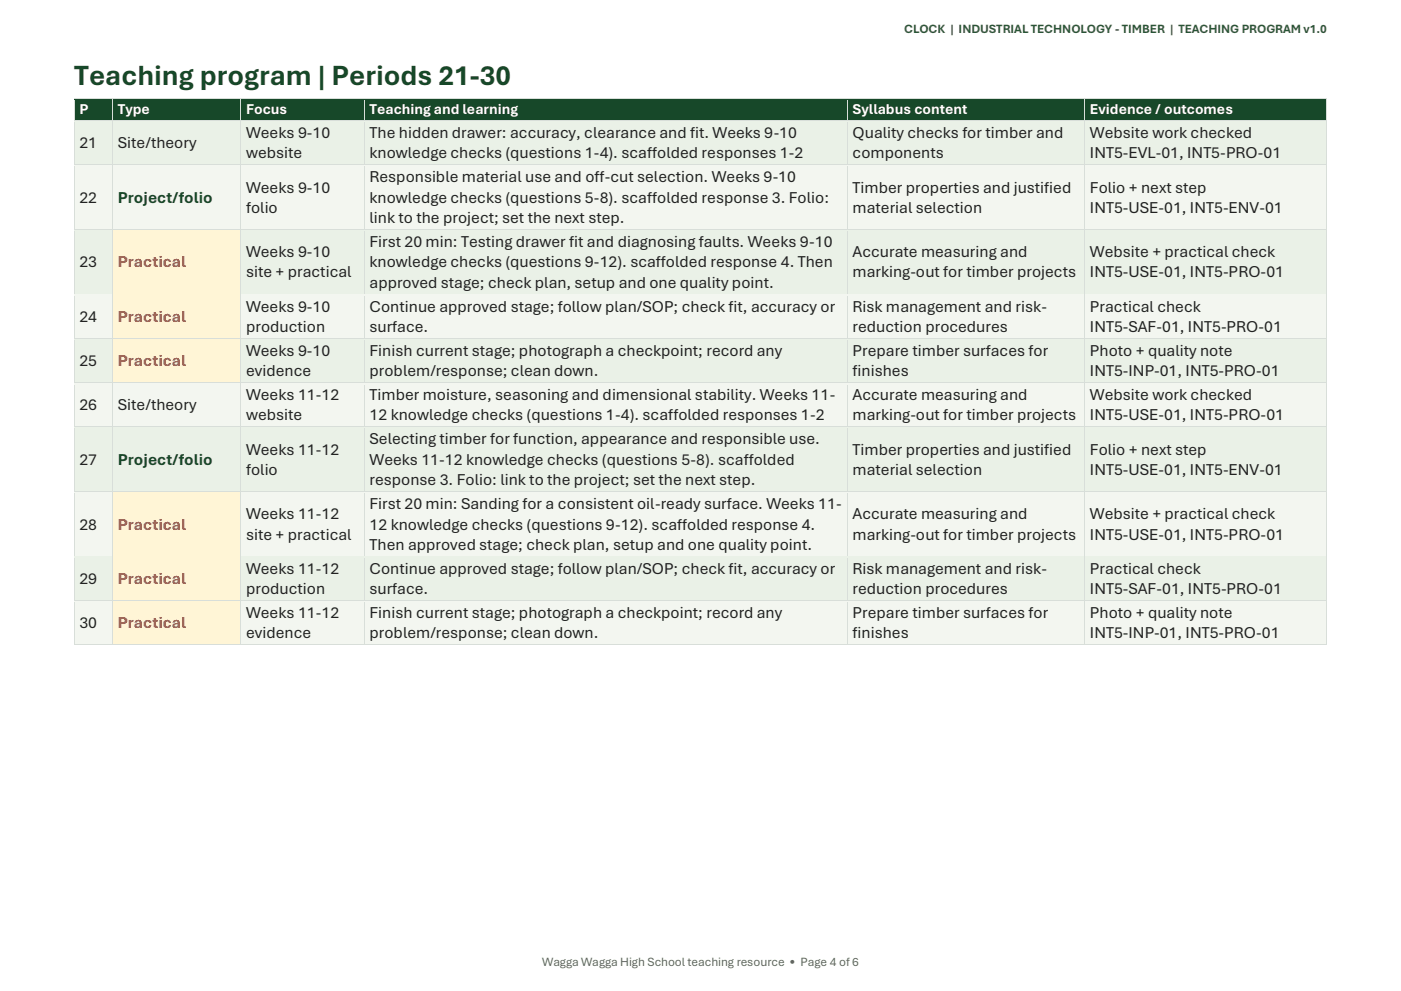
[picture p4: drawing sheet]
<svg xmlns="http://www.w3.org/2000/svg" width="297mm" height="210mm" viewBox="0 0 297 210" stroke-linecap="round" stroke-linejoin="round" font-family="sans-serif">
<defs><g id="words">
<text font-size="6.2" fill="#174829" x="15.7" y="18">Teaching program | Periods 21-30</text>
<g font-size="3.5" fill="#222">
<text x="52.2" y="29.3">Weeks 9-10</text>
<text x="78.3" y="29.3">The hidden drawer: accuracy, clearance and fit. Weeks 9-10</text>
<text x="180.7" y="29.3">Quality checks for timber and</text>
<text x="231" y="29.3">Website work checked</text>
<text x="16.8" y="31.4">21</text>
<text x="25" y="31.4">Site/theory</text>
<text x="52.2" y="33.6">website</text>
<text x="78.3" y="33.6">knowledge checks (questions 1-4). scaffolded responses 1-2</text>
<text x="180.7" y="33.6">components</text>
<text x="231" y="33.6">INT5-EVL-01, INT5-PRO-01</text>
<text x="52.2" y="40.8">Weeks 9-10</text>
<text x="78.3" y="38.7">Responsible material use and off-cut selection. Weeks 9-10</text>
<text x="180.7" y="40.8">Timber properties and justified</text>
<text x="231" y="40.8">Folio + next step</text>
<text x="16.8" y="43">22</text>
<text x="52.2" y="45.1">folio</text>
<text x="78.3" y="43">knowledge checks (questions 5-8). scaffolded response 3. Folio:</text>
<text x="78.3" y="47.3">link to the project; set the next step.</text>
<text x="180.7" y="45.1">material selection</text>
<text x="231" y="45.1">INT5-USE-01, INT5-ENV-01</text>
<text x="78.3" y="52.4">First 20 min: Testing drawer fit and diagnosing faults. Weeks 9-10</text>
<text x="16.8" y="56.6">23</text>
<text x="52.2" y="54.5">Weeks 9-10</text>
<text x="52.2" y="58.8">site + practical</text>
<text x="78.3" y="56.6">knowledge checks (questions 9-12). scaffolded response 4. Then</text>
<text x="180.7" y="54.5">Accurate measuring and</text>
<text x="180.7" y="58.8">marking-out for timber projects</text>
<text x="231" y="54.5">Website + practical check</text>
<text x="231" y="58.8">INT5-USE-01, INT5-PRO-01</text>
<text x="78.3" y="61">approved stage; check plan, setup and one quality point.</text>
<text x="16.8" y="68.2">24</text>
<text x="52.2" y="66.1">Weeks 9-10</text>
<text x="52.2" y="70.4">production</text>
<text x="78.3" y="66.1">Continue approved stage; follow plan/SOP; check fit, accuracy or</text>
<text x="78.3" y="70.4">surface.</text>
<text x="180.7" y="66.1">Risk management and risk-</text>
<text x="180.7" y="70.4">reduction procedures</text>
<text x="231" y="66.1">Practical check</text>
<text x="231" y="70.4">INT5-SAF-01, INT5-PRO-01</text>
<text x="16.8" y="77.6">25</text>
<text x="52.2" y="75.5">Weeks 9-10</text>
<text x="78.3" y="75.5">Finish current stage; photograph a checkpoint; record any</text>
<text x="180.7" y="75.5">Prepare timber surfaces for</text>
<text x="231" y="75.5">Photo + quality note</text>
<text x="52.2" y="79.8">evidence</text>
<text x="78.3" y="79.8">problem/response; clean down.</text>
<text x="180.7" y="79.8">finishes</text>
<text x="231" y="79.8">INT5-INP-01, INT5-PRO-01</text>
<text x="16.8" y="87">26</text>
<text x="25" y="87">Site/theory</text>
<text x="52.2" y="84.9">Weeks 11-12</text>
<text x="52.2" y="89.1">website</text>
<text x="78.3" y="84.9">Timber moisture, seasoning and dimensional stability. Weeks 11-</text>
<text x="78.3" y="89.1">12 knowledge checks (questions 1-4). scaffolded responses 1-2</text>
<text x="180.7" y="84.9">Accurate measuring and</text>
<text x="180.7" y="89.1">marking-out for timber projects</text>
<text x="231" y="84.9">Website work checked</text>
<text x="231" y="89.1">INT5-USE-01, INT5-PRO-01</text>
<text x="78.3" y="94.2">Selecting timber for function, appearance and responsible use.</text>
<text x="16.8" y="98.5">27</text>
<text x="52.2" y="96.4">Weeks 11-12</text>
<text x="52.2" y="100.7">folio</text>
<text x="78.3" y="98.5">Weeks 11-12 knowledge checks (questions 5-8). scaffolded</text>
<text x="180.7" y="96.4">Timber properties and justified</text>
<text x="180.7" y="100.7">material selection</text>
<text x="231" y="96.4">Folio + next step</text>
<text x="231" y="100.7">INT5-USE-01, INT5-ENV-01</text>
<text x="78.3" y="102.8">response 3. Folio: link to the project; set the next step.</text>
<text x="78.3" y="107.9">First 20 min: Sanding for a consistent oil-ready surface. Weeks 11-</text>
<text x="16.8" y="112.3">28</text>
<text x="52.2" y="110.1">Weeks 11-12</text>
<text x="78.3" y="112.3">12 knowledge checks (questions 9-12). scaffolded response 4.</text>
<text x="180.7" y="110.1">Accurate measuring and</text>
<text x="231" y="110.1">Website + practical check</text>
<text x="52.2" y="114.4">site + practical</text>
<text x="78.3" y="116.5">Then approved stage; check plan, setup and one quality point.</text>
<text x="180.7" y="114.4">marking-out for timber projects</text>
<text x="231" y="114.4">INT5-USE-01, INT5-PRO-01</text>
<text x="16.8" y="123.8">29</text>
<text x="52.2" y="121.6">Weeks 11-12</text>
<text x="52.2" y="125.9">production</text>
<text x="78.3" y="121.6">Continue approved stage; follow plan/SOP; check fit, accuracy or</text>
<text x="78.3" y="125.9">surface.</text>
<text x="180.7" y="121.6">Risk management and risk-</text>
<text x="180.7" y="125.9">reduction procedures</text>
<text x="231" y="121.6">Practical check</text>
<text x="231" y="125.9">INT5-SAF-01, INT5-PRO-01</text>
<text x="52.2" y="131">Weeks 11-12</text>
<text x="78.3" y="131">Finish current stage; photograph a checkpoint; record any</text>
<text x="180.7" y="131">Prepare timber surfaces for</text>
<text x="231" y="131">Photo + quality note</text>
<text x="16.8" y="133.2">30</text>
<text x="52.2" y="135.3">evidence</text>
<text x="78.3" y="135.3">problem/response; clean down.</text>
<text x="180.7" y="135.3">finishes</text>
<text x="231" y="135.3">INT5-INP-01, INT5-PRO-01</text>
</g>
<g font-size="3.5" fill="#174829">
<text x="25" y="43">Project/folio</text>
<text x="25" y="98.5">Project/folio</text>
</g>
<g font-size="3.5" fill="#bd472f">
<text x="25" y="56.6">Practical</text>
<text x="25" y="68.2">Practical</text>
<text x="25" y="77.6">Practical</text>
<text x="25" y="112.3">Practical</text>
<text x="25" y="123.8">Practical</text>
<text x="25" y="133.2">Practical</text>
</g>
<g font-size="3.2" fill="#fff">
<text x="16.8" y="24.3">P</text>
<text x="25" y="24.3">Type</text>
<text x="52.2" y="24.3">Focus</text>
<text x="78.3" y="24.3">Teaching and learning</text>
<text x="180.7" y="24.3">Syllabus content</text>
<text x="231" y="24.3">Evidence / outcomes</text>
</g>
<text font-size="2.7" fill="#315d3a" x="191.6" y="7.1">CLOCK | INDUSTRIAL TECHNOLOGY - TIMBER | TEACHING PROGRAM v1.0</text>
<text font-size="2.7" fill="#5f685f" x="114.9" y="204.8">Wagga Wagga High School teaching resource • Page 4 of 6</text>
</g></defs>
<g fill="#174829">
<path d="M15.9 21h7.9v4.4h-7.9z" fill-rule="evenodd"/>
<path d="M16.8 21.3h6v3.9h-6z" fill-rule="evenodd"/>
<path d="M24 21h27v4.4h-27z" fill-rule="evenodd"/>
<path d="M25 21.3h25v3.9h-25z" fill-rule="evenodd"/>
<path d="M51.2 21h25.9v4.4h-25.9z" fill-rule="evenodd"/>
<path d="M52.2 21.3h23.9v3.9h-23.9z" fill-rule="evenodd"/>
<path d="M77.4 21h102.1v4.4h-102.1z" fill-rule="evenodd"/>
<path d="M78.3 21.3h100.2v3.9h-100.2z" fill-rule="evenodd"/>
<path d="M179.7 21h50.1v4.4h-50.1z" fill-rule="evenodd"/>
<path d="M180.7 21.3h48.1v3.9h-48.1z" fill-rule="evenodd"/>
<path d="M230 21h51.1v4.4h-51.1z" fill-rule="evenodd"/>
<path d="M231 21.3h49.1v3.9h-49.1z" fill-rule="evenodd"/>
</g>
<g fill="#d8ded9">
<path d="M15.6 20.8h.2v.5h-.2z" fill-rule="evenodd"/>
<path d="M15.6 20.8h.2v.2h-.2z" fill-rule="evenodd"/>
</g>
<path d="M15.8 20.9h7.9" fill="none" stroke="#d8ded9" stroke-width=".21"/>
<path d="M15.8 21.2h7.9" fill="none" stroke="#174829" stroke-width=".3"/>
<g fill="#d8ded9">
<path d="M23.7 21h.3v.3h-.3z" fill-rule="evenodd"/>
<path d="M23.7 20.8h.3v.2h-.3z" fill-rule="evenodd"/>
</g>
<path d="M24 20.9h26.9" fill="none" stroke="#d8ded9" stroke-width=".21"/>
<path d="M24 21.2h26.9" fill="none" stroke="#174829" stroke-width=".3"/>
<g fill="#d8ded9">
<path d="M50.9 21h.2v.3h-.2z" fill-rule="evenodd"/>
<path d="M50.9 20.8h.2v.2h-.2z" fill-rule="evenodd"/>
</g>
<path d="M51.1 20.9h26" fill="none" stroke="#d8ded9" stroke-width=".21"/>
<path d="M51.1 21.2h26" fill="none" stroke="#174829" stroke-width=".3"/>
<g fill="#d8ded9">
<path d="M77.1 21h.2v.3h-.2z" fill-rule="evenodd"/>
<path d="M77.1 20.8h.2v.2h-.2z" fill-rule="evenodd"/>
</g>
<path d="M77.3 20.9h102.2" fill="none" stroke="#d8ded9" stroke-width=".21"/>
<path d="M77.3 21.2h102.2" fill="none" stroke="#174829" stroke-width=".3"/>
<g fill="#d8ded9">
<path d="M179.5 21h.2v.3h-.2z" fill-rule="evenodd"/>
<path d="M179.5 20.8h.2v.2h-.2z" fill-rule="evenodd"/>
</g>
<path d="M179.7 20.9h50.1" fill="none" stroke="#d8ded9" stroke-width=".21"/>
<path d="M179.7 21.2h50.1" fill="none" stroke="#174829" stroke-width=".3"/>
<g fill="#d8ded9">
<path d="M229.8 21h.2v.3h-.2z" fill-rule="evenodd"/>
<path d="M229.8 20.8h.2v.2h-.2z" fill-rule="evenodd"/>
</g>
<path d="M230 20.9h51.1" fill="none" stroke="#d8ded9" stroke-width=".21"/>
<path d="M230 21.2h51.1" fill="none" stroke="#174829" stroke-width=".3"/>
<g fill="#d8ded9">
<path d="M281.1 20.8h.2v.5h-.2z" fill-rule="evenodd"/>
<path d="M281.1 20.8h.2v.2h-.2z" fill-rule="evenodd"/>
</g>
<path d="M15.7 25.3h265.5" fill="none" stroke="#174829" stroke-width=".3"/>
<path d="M15.7 21.3v4.1M23.9 21.3v4.1M51 21.3v4.1M77.2 21.3v4.1M179.6 21.3v4.1M229.9 21.3v4.1M281.2 21.3v4.1" fill="none" stroke="#d8ded9" stroke-width=".21"/>
<g fill="#eaf1e7">
<path d="M15.9 25.6h7.9v9.2h-7.9z" fill-rule="evenodd"/>
<path d="M16.8 28.1h6v4.3h-6z" fill-rule="evenodd"/>
<path d="M24 25.6h27v9.2h-27z" fill-rule="evenodd"/>
<path d="M25 28.1h25v4.3h-25z" fill-rule="evenodd"/>
<path d="M51.2 25.6h25.9v9.2h-25.9z" fill-rule="evenodd"/>
<path d="M52.2 25.9h23.9v4.3h-23.9z" fill-rule="evenodd"/>
<path d="M52.2 30.2h23.9v4.4h-23.9z" fill-rule="evenodd"/>
<path d="M77.4 25.6h102.1v9.2h-102.1z" fill-rule="evenodd"/>
<path d="M78.3 25.9h100.2v4.3h-100.2z" fill-rule="evenodd"/>
<path d="M78.3 30.2h100.2v4.4h-100.2z" fill-rule="evenodd"/>
<path d="M179.7 25.6h50.1v9.2h-50.1z" fill-rule="evenodd"/>
<path d="M180.7 25.9h48.1v4.3h-48.1z" fill-rule="evenodd"/>
<path d="M180.7 30.2h48.1v4.4h-48.1z" fill-rule="evenodd"/>
<path d="M230 25.6h51.1v9.2h-51.1z" fill-rule="evenodd"/>
<path d="M231 25.9h49.1v4.3h-49.1z" fill-rule="evenodd"/>
<path d="M231 30.2h49.1v4.4h-49.1z" fill-rule="evenodd"/>
</g>
<path d="M15.6 25.4h.2v.6h-.2z" fill-rule="evenodd" fill="#d8ded9"/>
<path d="M15.8 25.6h7.9" fill="none" stroke="#d8ded9" stroke-width=".21"/>
<path d="M15.8 25.8h7.9" fill="none" stroke="#eaf1e7" stroke-width=".3"/>
<path d="M23.7 25.4h.3v.6h-.3z" fill-rule="evenodd" fill="#d8ded9"/>
<path d="M24 25.6h26.9" fill="none" stroke="#d8ded9" stroke-width=".21"/>
<path d="M24 25.8h26.9" fill="none" stroke="#eaf1e7" stroke-width=".3"/>
<path d="M50.9 25.4h.2v.6h-.2z" fill-rule="evenodd" fill="#d8ded9"/>
<path d="M51.1 25.6h26" fill="none" stroke="#d8ded9" stroke-width=".21"/>
<path d="M51.1 25.8h26" fill="none" stroke="#eaf1e7" stroke-width=".3"/>
<path d="M77.1 25.4h.2v.6h-.2z" fill-rule="evenodd" fill="#d8ded9"/>
<path d="M77.3 25.6h102.2" fill="none" stroke="#d8ded9" stroke-width=".21"/>
<path d="M77.3 25.8h102.2" fill="none" stroke="#eaf1e7" stroke-width=".3"/>
<path d="M179.5 25.4h.2v.6h-.2z" fill-rule="evenodd" fill="#d8ded9"/>
<path d="M179.7 25.6h50.1" fill="none" stroke="#d8ded9" stroke-width=".21"/>
<path d="M179.7 25.8h50.1" fill="none" stroke="#eaf1e7" stroke-width=".3"/>
<path d="M229.8 25.4h.2v.6h-.2z" fill-rule="evenodd" fill="#d8ded9"/>
<path d="M230 25.6h51.1" fill="none" stroke="#d8ded9" stroke-width=".21"/>
<path d="M230 25.8h51.1" fill="none" stroke="#eaf1e7" stroke-width=".3"/>
<path d="M281.1 25.4h.2v.6h-.2z" fill-rule="evenodd" fill="#d8ded9"/>
<path d="M15.7 34.7h265.5" fill="none" stroke="#eaf1e7" stroke-width=".3"/>
<path d="M15.7 26v8.8M23.9 26v8.8M51 26v8.8M77.2 26v8.8M179.6 26v8.8M229.9 26v8.8M281.2 26v8.8" fill="none" stroke="#d8ded9" stroke-width=".21"/>
<g fill="#f3f6f0">
<path d="M15.9 35h7.9v13.5h-7.9z" fill-rule="evenodd"/>
<path d="M16.8 39.6h6v4.3h-6z" fill-rule="evenodd"/>
<path d="M24 35h27v13.5h-27z" fill-rule="evenodd"/>
<path d="M25 39.6h25v4.3h-25z" fill-rule="evenodd"/>
<path d="M51.2 35h25.9v13.5h-25.9z" fill-rule="evenodd"/>
<path d="M52.2 37.5h23.9v4.3h-23.9z" fill-rule="evenodd"/>
<path d="M52.2 41.8h23.9v4.3h-23.9z" fill-rule="evenodd"/>
<path d="M77.4 35h102.1v13.5h-102.1z" fill-rule="evenodd"/>
<path d="M78.3 35.3h100.2v4.3h-100.2z" fill-rule="evenodd"/>
<path d="M78.3 39.6h100.2v4.3h-100.2z" fill-rule="evenodd"/>
<path d="M78.3 43.9h100.2v4.3h-100.2z" fill-rule="evenodd"/>
<path d="M179.7 35h50.1v13.5h-50.1z" fill-rule="evenodd"/>
<path d="M180.7 37.5h48.1v4.3h-48.1z" fill-rule="evenodd"/>
<path d="M180.7 41.8h48.1v4.3h-48.1z" fill-rule="evenodd"/>
<path d="M230 35h51.1v13.5h-51.1z" fill-rule="evenodd"/>
<path d="M231 37.5h49.1v4.3h-49.1z" fill-rule="evenodd"/>
<path d="M231 41.8h49.1v4.3h-49.1z" fill-rule="evenodd"/>
</g>
<path d="M15.6 34.8h.2v.6h-.2z" fill-rule="evenodd" fill="#d8ded9"/>
<path d="M15.8 35h7.9" fill="none" stroke="#d8ded9" stroke-width=".21"/>
<path d="M15.8 35.2h7.9" fill="none" stroke="#f3f6f0" stroke-width=".3"/>
<path d="M23.7 34.8h.3v.6h-.3z" fill-rule="evenodd" fill="#d8ded9"/>
<path d="M24 35h26.9" fill="none" stroke="#d8ded9" stroke-width=".21"/>
<path d="M24 35.2h26.9" fill="none" stroke="#f3f6f0" stroke-width=".3"/>
<path d="M50.9 34.8h.2v.6h-.2z" fill-rule="evenodd" fill="#d8ded9"/>
<path d="M51.1 35h26" fill="none" stroke="#d8ded9" stroke-width=".21"/>
<path d="M51.1 35.2h26" fill="none" stroke="#f3f6f0" stroke-width=".3"/>
<path d="M77.1 34.8h.2v.6h-.2z" fill-rule="evenodd" fill="#d8ded9"/>
<path d="M77.3 35h102.2" fill="none" stroke="#d8ded9" stroke-width=".21"/>
<path d="M77.3 35.2h102.2" fill="none" stroke="#f3f6f0" stroke-width=".3"/>
<path d="M179.5 34.8h.2v.6h-.2z" fill-rule="evenodd" fill="#d8ded9"/>
<path d="M179.7 35h50.1" fill="none" stroke="#d8ded9" stroke-width=".21"/>
<path d="M179.7 35.2h50.1" fill="none" stroke="#f3f6f0" stroke-width=".3"/>
<path d="M229.8 34.8h.2v.6h-.2z" fill-rule="evenodd" fill="#d8ded9"/>
<path d="M230 35h51.1" fill="none" stroke="#d8ded9" stroke-width=".21"/>
<path d="M230 35.2h51.1" fill="none" stroke="#f3f6f0" stroke-width=".3"/>
<path d="M281.1 34.8h.2v.6h-.2z" fill-rule="evenodd" fill="#d8ded9"/>
<path d="M15.7 48.4h265.5" fill="none" stroke="#f3f6f0" stroke-width=".3"/>
<path d="M15.7 35.4v13.1M23.9 35.4v13.1M51 35.4v13.1M77.2 35.4v13.1M179.6 35.4v13.1M229.9 35.4v13.1M281.2 35.4v13.1" fill="none" stroke="#d8ded9" stroke-width=".21"/>
<g fill="#eaf1e7">
<path d="M15.9 48.7h7.9v13.5h-7.9z" fill-rule="evenodd"/>
<path d="M16.8 53.3h6v4.3h-6z" fill-rule="evenodd"/>
</g>
<g fill="#fff5d6">
<path d="M24 48.7h27v13.5h-27z" fill-rule="evenodd"/>
<path d="M25 53.3h25v4.3h-25z" fill-rule="evenodd"/>
</g>
<g fill="#eaf1e7">
<path d="M51.2 48.7h25.9v13.5h-25.9z" fill-rule="evenodd"/>
<path d="M52.2 51.2h23.9v4.3h-23.9z" fill-rule="evenodd"/>
<path d="M52.2 55.5h23.9v4.3h-23.9z" fill-rule="evenodd"/>
<path d="M77.4 48.7h102.1v13.5h-102.1z" fill-rule="evenodd"/>
<path d="M78.3 49h100.2v4.3h-100.2z" fill-rule="evenodd"/>
<path d="M78.3 53.3h100.2v4.3h-100.2z" fill-rule="evenodd"/>
<path d="M78.3 57.6h100.2v4.4h-100.2z" fill-rule="evenodd"/>
<path d="M179.7 48.7h50.1v13.5h-50.1z" fill-rule="evenodd"/>
<path d="M180.7 51.2h48.1v4.3h-48.1z" fill-rule="evenodd"/>
<path d="M180.7 55.5h48.1v4.3h-48.1z" fill-rule="evenodd"/>
<path d="M230 48.7h51.1v13.5h-51.1z" fill-rule="evenodd"/>
<path d="M231 51.2h49.1v4.3h-49.1z" fill-rule="evenodd"/>
<path d="M231 55.5h49.1v4.3h-49.1z" fill-rule="evenodd"/>
</g>
<path d="M15.6 48.5h.2v.5h-.2z" fill-rule="evenodd" fill="#d8ded9"/>
<path d="M15.8 48.6h7.9" fill="none" stroke="#d8ded9" stroke-width=".21"/>
<path d="M15.8 48.9h7.9" fill="none" stroke="#eaf1e7" stroke-width=".3"/>
<path d="M23.7 48.5h.3v.5h-.3z" fill-rule="evenodd" fill="#d8ded9"/>
<path d="M24 48.6h26.9" fill="none" stroke="#d8ded9" stroke-width=".21"/>
<path d="M24 48.9h26.9" fill="none" stroke="#fff5d6" stroke-width=".3"/>
<path d="M50.9 48.5h.2v.5h-.2z" fill-rule="evenodd" fill="#d8ded9"/>
<path d="M51.1 48.6h26" fill="none" stroke="#d8ded9" stroke-width=".21"/>
<path d="M51.1 48.9h26" fill="none" stroke="#eaf1e7" stroke-width=".3"/>
<path d="M77.1 48.5h.2v.5h-.2z" fill-rule="evenodd" fill="#d8ded9"/>
<path d="M77.3 48.6h102.2" fill="none" stroke="#d8ded9" stroke-width=".21"/>
<path d="M77.3 48.9h102.2" fill="none" stroke="#eaf1e7" stroke-width=".3"/>
<path d="M179.5 48.5h.2v.5h-.2z" fill-rule="evenodd" fill="#d8ded9"/>
<path d="M179.7 48.6h50.1" fill="none" stroke="#d8ded9" stroke-width=".21"/>
<path d="M179.7 48.9h50.1" fill="none" stroke="#eaf1e7" stroke-width=".3"/>
<path d="M229.8 48.5h.2v.5h-.2z" fill-rule="evenodd" fill="#d8ded9"/>
<path d="M230 48.6h51.1" fill="none" stroke="#d8ded9" stroke-width=".21"/>
<path d="M230 48.9h51.1" fill="none" stroke="#eaf1e7" stroke-width=".3"/>
<path d="M281.1 48.5h.2v.5h-.2z" fill-rule="evenodd" fill="#d8ded9"/>
<path d="M15.7 62.1h8.2M51.1 62.1h230.1" fill="none" stroke="#eaf1e7" stroke-width=".3"/>
<path d="M15.7 49v13.2M23.9 49v13.2M51 49v13.2M77.2 49v13.2M179.6 49v13.2M229.9 49v13.2M281.2 49v13.2" fill="none" stroke="#d8ded9" stroke-width=".21"/>
<path d="M23.9 62.1h27.2" fill="none" stroke="#fff5d6" stroke-width=".3"/>
<g fill="#f3f6f0">
<path d="M15.9 62.4h7.9v9.2h-7.9z" fill-rule="evenodd"/>
<path d="M16.8 64.9h6v4.3h-6z" fill-rule="evenodd"/>
</g>
<g fill="#fff5d6">
<path d="M24 62.4h27v9.2h-27z" fill-rule="evenodd"/>
<path d="M25 64.9h25v4.3h-25z" fill-rule="evenodd"/>
</g>
<g fill="#f3f6f0">
<path d="M51.2 62.4h25.9v9.2h-25.9z" fill-rule="evenodd"/>
<path d="M52.2 62.7h23.9v4.3h-23.9z" fill-rule="evenodd"/>
<path d="M52.2 67h23.9v4.3h-23.9z" fill-rule="evenodd"/>
<path d="M77.4 62.4h102.1v9.2h-102.1z" fill-rule="evenodd"/>
<path d="M78.3 62.7h100.2v4.3h-100.2z" fill-rule="evenodd"/>
<path d="M78.3 67h100.2v4.3h-100.2z" fill-rule="evenodd"/>
<path d="M179.7 62.4h50.1v9.2h-50.1z" fill-rule="evenodd"/>
<path d="M180.7 62.7h48.1v4.3h-48.1z" fill-rule="evenodd"/>
<path d="M180.7 67h48.1v4.3h-48.1z" fill-rule="evenodd"/>
<path d="M230 62.4h51.1v9.2h-51.1z" fill-rule="evenodd"/>
<path d="M231 62.7h49.1v4.3h-49.1z" fill-rule="evenodd"/>
<path d="M231 67h49.1v4.3h-49.1z" fill-rule="evenodd"/>
</g>
<path d="M15.6 62.2h.2v.6h-.2z" fill-rule="evenodd" fill="#d8ded9"/>
<path d="M15.8 62.4h7.9" fill="none" stroke="#d8ded9" stroke-width=".21"/>
<path d="M15.8 62.6h7.9" fill="none" stroke="#f3f6f0" stroke-width=".3"/>
<path d="M23.7 62.2h.3v.6h-.3z" fill-rule="evenodd" fill="#d8ded9"/>
<path d="M24 62.4h26.9" fill="none" stroke="#d8ded9" stroke-width=".21"/>
<path d="M24 62.6h26.9" fill="none" stroke="#fff5d6" stroke-width=".3"/>
<path d="M50.9 62.2h.2v.6h-.2z" fill-rule="evenodd" fill="#d8ded9"/>
<path d="M51.1 62.4h26" fill="none" stroke="#d8ded9" stroke-width=".21"/>
<path d="M51.1 62.6h26" fill="none" stroke="#f3f6f0" stroke-width=".3"/>
<path d="M77.1 62.2h.2v.6h-.2z" fill-rule="evenodd" fill="#d8ded9"/>
<path d="M77.3 62.4h102.2" fill="none" stroke="#d8ded9" stroke-width=".21"/>
<path d="M77.3 62.6h102.2" fill="none" stroke="#f3f6f0" stroke-width=".3"/>
<path d="M179.5 62.2h.2v.6h-.2z" fill-rule="evenodd" fill="#d8ded9"/>
<path d="M179.7 62.4h50.1" fill="none" stroke="#d8ded9" stroke-width=".21"/>
<path d="M179.7 62.6h50.1" fill="none" stroke="#f3f6f0" stroke-width=".3"/>
<path d="M229.8 62.2h.2v.6h-.2z" fill-rule="evenodd" fill="#d8ded9"/>
<path d="M230 62.4h51.1" fill="none" stroke="#d8ded9" stroke-width=".21"/>
<path d="M230 62.6h51.1" fill="none" stroke="#f3f6f0" stroke-width=".3"/>
<path d="M281.1 62.2h.2v.6h-.2z" fill-rule="evenodd" fill="#d8ded9"/>
<path d="M15.7 71.5h8.2M51.1 71.5h230.1" fill="none" stroke="#f3f6f0" stroke-width=".3"/>
<path d="M15.7 62.8v8.8M23.9 62.8v8.8M51 62.8v8.8M77.2 62.8v8.8M179.6 62.8v8.8M229.9 62.8v8.8M281.2 62.8v8.8" fill="none" stroke="#d8ded9" stroke-width=".21"/>
<path d="M23.9 71.5h27.2" fill="none" stroke="#fff5d6" stroke-width=".3"/>
<g fill="#eaf1e7">
<path d="M15.9 71.8h7.9v9.2h-7.9z" fill-rule="evenodd"/>
<path d="M16.8 74.3h6v4.3h-6z" fill-rule="evenodd"/>
</g>
<g fill="#fff5d6">
<path d="M24 71.8h27v9.2h-27z" fill-rule="evenodd"/>
<path d="M25 74.3h25v4.3h-25z" fill-rule="evenodd"/>
</g>
<g fill="#eaf1e7">
<path d="M51.2 71.8h25.9v9.2h-25.9z" fill-rule="evenodd"/>
<path d="M52.2 72.1h23.9v4.3h-23.9z" fill-rule="evenodd"/>
<path d="M52.2 76.4h23.9v4.3h-23.9z" fill-rule="evenodd"/>
<path d="M77.4 71.8h102.1v9.2h-102.1z" fill-rule="evenodd"/>
<path d="M78.3 72.1h100.2v4.3h-100.2z" fill-rule="evenodd"/>
<path d="M78.3 76.4h100.2v4.3h-100.2z" fill-rule="evenodd"/>
<path d="M179.7 71.8h50.1v9.2h-50.1z" fill-rule="evenodd"/>
<path d="M180.7 72.1h48.1v4.3h-48.1z" fill-rule="evenodd"/>
<path d="M180.7 76.4h48.1v4.3h-48.1z" fill-rule="evenodd"/>
<path d="M230 71.8h51.1v9.2h-51.1z" fill-rule="evenodd"/>
<path d="M231 72.1h49.1v4.3h-49.1z" fill-rule="evenodd"/>
<path d="M231 76.4h49.1v4.3h-49.1z" fill-rule="evenodd"/>
</g>
<path d="M15.6 71.6h.2v.5h-.2z" fill-rule="evenodd" fill="#d8ded9"/>
<path d="M15.8 71.7h7.9" fill="none" stroke="#d8ded9" stroke-width=".21"/>
<path d="M15.8 72h7.9" fill="none" stroke="#eaf1e7" stroke-width=".3"/>
<path d="M23.7 71.6h.3v.5h-.3z" fill-rule="evenodd" fill="#d8ded9"/>
<path d="M24 71.7h26.9" fill="none" stroke="#d8ded9" stroke-width=".21"/>
<path d="M24 72h26.9" fill="none" stroke="#fff5d6" stroke-width=".3"/>
<path d="M50.9 71.6h.2v.5h-.2z" fill-rule="evenodd" fill="#d8ded9"/>
<path d="M51.1 71.7h26" fill="none" stroke="#d8ded9" stroke-width=".21"/>
<path d="M51.1 72h26" fill="none" stroke="#eaf1e7" stroke-width=".3"/>
<path d="M77.1 71.6h.2v.5h-.2z" fill-rule="evenodd" fill="#d8ded9"/>
<path d="M77.3 71.7h102.2" fill="none" stroke="#d8ded9" stroke-width=".21"/>
<path d="M77.3 72h102.2" fill="none" stroke="#eaf1e7" stroke-width=".3"/>
<path d="M179.5 71.6h.2v.5h-.2z" fill-rule="evenodd" fill="#d8ded9"/>
<path d="M179.7 71.7h50.1" fill="none" stroke="#d8ded9" stroke-width=".21"/>
<path d="M179.7 72h50.1" fill="none" stroke="#eaf1e7" stroke-width=".3"/>
<path d="M229.8 71.6h.2v.5h-.2z" fill-rule="evenodd" fill="#d8ded9"/>
<path d="M230 71.7h51.1" fill="none" stroke="#d8ded9" stroke-width=".21"/>
<path d="M230 72h51.1" fill="none" stroke="#eaf1e7" stroke-width=".3"/>
<path d="M281.1 71.6h.2v.5h-.2z" fill-rule="evenodd" fill="#d8ded9"/>
<path d="M15.7 80.9h8.2M51.1 80.9h230.1" fill="none" stroke="#eaf1e7" stroke-width=".3"/>
<path d="M15.7 72.1v8.9M23.9 72.1v8.9M51 72.1v8.9M77.2 72.1v8.9M179.6 72.1v8.9M229.9 72.1v8.9M281.2 72.1v8.9" fill="none" stroke="#d8ded9" stroke-width=".21"/>
<path d="M23.9 80.9h27.2" fill="none" stroke="#fff5d6" stroke-width=".3"/>
<g fill="#f3f6f0">
<path d="M15.9 81.2h7.9v9.2h-7.9z" fill-rule="evenodd"/>
<path d="M16.8 83.7h6v4.2h-6z" fill-rule="evenodd"/>
<path d="M24 81.2h27v9.2h-27z" fill-rule="evenodd"/>
<path d="M25 83.7h25v4.2h-25z" fill-rule="evenodd"/>
<path d="M51.2 81.2h25.9v9.2h-25.9z" fill-rule="evenodd"/>
<path d="M52.2 81.5h23.9v4.3h-23.9z" fill-rule="evenodd"/>
<path d="M52.2 85.8h23.9v4.3h-23.9z" fill-rule="evenodd"/>
<path d="M77.4 81.2h102.1v9.2h-102.1z" fill-rule="evenodd"/>
<path d="M78.3 81.5h100.2v4.3h-100.2z" fill-rule="evenodd"/>
<path d="M78.3 85.8h100.2v4.3h-100.2z" fill-rule="evenodd"/>
<path d="M179.7 81.2h50.1v9.2h-50.1z" fill-rule="evenodd"/>
<path d="M180.7 81.5h48.1v4.3h-48.1z" fill-rule="evenodd"/>
<path d="M180.7 85.8h48.1v4.3h-48.1z" fill-rule="evenodd"/>
<path d="M230 81.2h51.1v9.2h-51.1z" fill-rule="evenodd"/>
<path d="M231 81.5h49.1v4.3h-49.1z" fill-rule="evenodd"/>
<path d="M231 85.8h49.1v4.3h-49.1z" fill-rule="evenodd"/>
</g>
<path d="M15.6 81h.2v.5h-.2z" fill-rule="evenodd" fill="#d8ded9"/>
<path d="M15.8 81.1h7.9" fill="none" stroke="#d8ded9" stroke-width=".21"/>
<path d="M15.8 81.4h7.9" fill="none" stroke="#f3f6f0" stroke-width=".3"/>
<path d="M23.7 81h.3v.5h-.3z" fill-rule="evenodd" fill="#d8ded9"/>
<path d="M24 81.1h26.9" fill="none" stroke="#d8ded9" stroke-width=".21"/>
<path d="M24 81.4h26.9" fill="none" stroke="#f3f6f0" stroke-width=".3"/>
<path d="M50.9 81h.2v.5h-.2z" fill-rule="evenodd" fill="#d8ded9"/>
<path d="M51.1 81.1h26" fill="none" stroke="#d8ded9" stroke-width=".21"/>
<path d="M51.1 81.4h26" fill="none" stroke="#f3f6f0" stroke-width=".3"/>
<path d="M77.1 81h.2v.5h-.2z" fill-rule="evenodd" fill="#d8ded9"/>
<path d="M77.3 81.1h102.2" fill="none" stroke="#d8ded9" stroke-width=".21"/>
<path d="M77.3 81.4h102.2" fill="none" stroke="#f3f6f0" stroke-width=".3"/>
<path d="M179.5 81h.2v.5h-.2z" fill-rule="evenodd" fill="#d8ded9"/>
<path d="M179.7 81.1h50.1" fill="none" stroke="#d8ded9" stroke-width=".21"/>
<path d="M179.7 81.4h50.1" fill="none" stroke="#f3f6f0" stroke-width=".3"/>
<path d="M229.8 81h.2v.5h-.2z" fill-rule="evenodd" fill="#d8ded9"/>
<path d="M230 81.1h51.1" fill="none" stroke="#d8ded9" stroke-width=".21"/>
<path d="M230 81.4h51.1" fill="none" stroke="#f3f6f0" stroke-width=".3"/>
<path d="M281.1 81h.2v.5h-.2z" fill-rule="evenodd" fill="#d8ded9"/>
<path d="M15.7 90.3h265.5" fill="none" stroke="#f3f6f0" stroke-width=".3"/>
<path d="M15.7 81.5v8.9M23.9 81.5v8.9M51 81.5v8.9M77.2 81.5v8.9M179.6 81.5v8.9M229.9 81.5v8.9M281.2 81.5v8.9" fill="none" stroke="#d8ded9" stroke-width=".21"/>
<g fill="#eaf1e7">
<path d="M15.9 90.6h7.9v13.5h-7.9z" fill-rule="evenodd"/>
<path d="M16.8 95.2h6v4.3h-6z" fill-rule="evenodd"/>
<path d="M24 90.6h27v13.5h-27z" fill-rule="evenodd"/>
<path d="M25 95.2h25v4.3h-25z" fill-rule="evenodd"/>
<path d="M51.2 90.6h25.9v13.5h-25.9z" fill-rule="evenodd"/>
<path d="M52.2 93.1h23.9v4.2h-23.9z" fill-rule="evenodd"/>
<path d="M52.2 97.3h23.9v4.4h-23.9z" fill-rule="evenodd"/>
<path d="M77.4 90.6h102.1v13.5h-102.1z" fill-rule="evenodd"/>
<path d="M78.3 90.9h100.2v4.3h-100.2z" fill-rule="evenodd"/>
<path d="M78.3 95.2h100.2v4.3h-100.2z" fill-rule="evenodd"/>
<path d="M78.3 99.5h100.2v4.3h-100.2z" fill-rule="evenodd"/>
<path d="M179.7 90.6h50.1v13.5h-50.1z" fill-rule="evenodd"/>
<path d="M180.7 93.1h48.1v4.2h-48.1z" fill-rule="evenodd"/>
<path d="M180.7 97.3h48.1v4.4h-48.1z" fill-rule="evenodd"/>
<path d="M230 90.6h51.1v13.5h-51.1z" fill-rule="evenodd"/>
<path d="M231 93.1h49.1v4.2h-49.1z" fill-rule="evenodd"/>
<path d="M231 97.3h49.1v4.4h-49.1z" fill-rule="evenodd"/>
</g>
<path d="M15.6 90.4h.2v.5h-.2z" fill-rule="evenodd" fill="#d8ded9"/>
<path d="M15.8 90.5h7.9" fill="none" stroke="#d8ded9" stroke-width=".21"/>
<path d="M15.8 90.8h7.9" fill="none" stroke="#eaf1e7" stroke-width=".3"/>
<path d="M23.7 90.4h.3v.5h-.3z" fill-rule="evenodd" fill="#d8ded9"/>
<path d="M24 90.5h26.9" fill="none" stroke="#d8ded9" stroke-width=".21"/>
<path d="M24 90.8h26.9" fill="none" stroke="#eaf1e7" stroke-width=".3"/>
<path d="M50.9 90.4h.2v.5h-.2z" fill-rule="evenodd" fill="#d8ded9"/>
<path d="M51.1 90.5h26" fill="none" stroke="#d8ded9" stroke-width=".21"/>
<path d="M51.1 90.8h26" fill="none" stroke="#eaf1e7" stroke-width=".3"/>
<path d="M77.1 90.4h.2v.5h-.2z" fill-rule="evenodd" fill="#d8ded9"/>
<path d="M77.3 90.5h102.2" fill="none" stroke="#d8ded9" stroke-width=".21"/>
<path d="M77.3 90.8h102.2" fill="none" stroke="#eaf1e7" stroke-width=".3"/>
<path d="M179.5 90.4h.2v.5h-.2z" fill-rule="evenodd" fill="#d8ded9"/>
<path d="M179.7 90.5h50.1" fill="none" stroke="#d8ded9" stroke-width=".21"/>
<path d="M179.7 90.8h50.1" fill="none" stroke="#eaf1e7" stroke-width=".3"/>
<path d="M229.8 90.4h.2v.5h-.2z" fill-rule="evenodd" fill="#d8ded9"/>
<path d="M230 90.5h51.1" fill="none" stroke="#d8ded9" stroke-width=".21"/>
<path d="M230 90.8h51.1" fill="none" stroke="#eaf1e7" stroke-width=".3"/>
<path d="M281.1 90.4h.2v.5h-.2z" fill-rule="evenodd" fill="#d8ded9"/>
<path d="M15.7 103.9h265.5" fill="none" stroke="#eaf1e7" stroke-width=".3"/>
<path d="M15.7 90.9v13.2M23.9 90.9v13.2M51 90.9v13.2M77.2 90.9v13.2M179.6 90.9v13.2M229.9 90.9v13.2M281.2 90.9v13.2" fill="none" stroke="#d8ded9" stroke-width=".21"/>
<g fill="#f3f6f0">
<path d="M15.9 104.3h7.9v13.5h-7.9z" fill-rule="evenodd"/>
<path d="M16.8 108.9h6v4.3h-6z" fill-rule="evenodd"/>
</g>
<g fill="#fff5d6">
<path d="M24 104.3h27v13.5h-27z" fill-rule="evenodd"/>
<path d="M25 108.9h25v4.3h-25z" fill-rule="evenodd"/>
</g>
<g fill="#f3f6f0">
<path d="M51.2 104.3h25.9v13.5h-25.9z" fill-rule="evenodd"/>
<path d="M52.2 106.7h23.9v4.4h-23.9z" fill-rule="evenodd"/>
<path d="M52.2 111.1h23.9v4.2h-23.9z" fill-rule="evenodd"/>
<path d="M77.4 104.3h102.1v13.5h-102.1z" fill-rule="evenodd"/>
<path d="M78.3 104.6h100.2v4.3h-100.2z" fill-rule="evenodd"/>
<path d="M78.3 108.9h100.2v4.3h-100.2z" fill-rule="evenodd"/>
<path d="M78.3 113.2h100.2v4.3h-100.2z" fill-rule="evenodd"/>
<path d="M179.7 104.3h50.1v13.5h-50.1z" fill-rule="evenodd"/>
<path d="M180.7 106.7h48.1v4.4h-48.1z" fill-rule="evenodd"/>
<path d="M180.7 111.1h48.1v4.2h-48.1z" fill-rule="evenodd"/>
<path d="M230 104.3h51.1v13.5h-51.1z" fill-rule="evenodd"/>
<path d="M231 106.7h49.1v4.4h-49.1z" fill-rule="evenodd"/>
<path d="M231 111.1h49.1v4.2h-49.1z" fill-rule="evenodd"/>
</g>
<path d="M15.6 104.1h.2v.5h-.2z" fill-rule="evenodd" fill="#d8ded9"/>
<path d="M15.8 104.2h7.9" fill="none" stroke="#d8ded9" stroke-width=".21"/>
<path d="M15.8 104.4h7.9" fill="none" stroke="#f3f6f0" stroke-width=".3"/>
<path d="M23.7 104.1h.3v.5h-.3z" fill-rule="evenodd" fill="#d8ded9"/>
<path d="M24 104.2h26.9" fill="none" stroke="#d8ded9" stroke-width=".21"/>
<path d="M24 104.4h26.9" fill="none" stroke="#fff5d6" stroke-width=".3"/>
<path d="M50.9 104.1h.2v.5h-.2z" fill-rule="evenodd" fill="#d8ded9"/>
<path d="M51.1 104.2h26" fill="none" stroke="#d8ded9" stroke-width=".21"/>
<path d="M51.1 104.4h26" fill="none" stroke="#f3f6f0" stroke-width=".3"/>
<path d="M77.1 104.1h.2v.5h-.2z" fill-rule="evenodd" fill="#d8ded9"/>
<path d="M77.3 104.2h102.2" fill="none" stroke="#d8ded9" stroke-width=".21"/>
<path d="M77.3 104.4h102.2" fill="none" stroke="#f3f6f0" stroke-width=".3"/>
<path d="M179.5 104.1h.2v.5h-.2z" fill-rule="evenodd" fill="#d8ded9"/>
<path d="M179.7 104.2h50.1" fill="none" stroke="#d8ded9" stroke-width=".21"/>
<path d="M179.7 104.4h50.1" fill="none" stroke="#f3f6f0" stroke-width=".3"/>
<path d="M229.8 104.1h.2v.5h-.2z" fill-rule="evenodd" fill="#d8ded9"/>
<path d="M230 104.2h51.1" fill="none" stroke="#d8ded9" stroke-width=".21"/>
<path d="M230 104.4h51.1" fill="none" stroke="#f3f6f0" stroke-width=".3"/>
<path d="M281.1 104.1h.2v.5h-.2z" fill-rule="evenodd" fill="#d8ded9"/>
<path d="M15.7 117.6h8.2M51.1 117.6h230.1" fill="none" stroke="#f3f6f0" stroke-width=".3"/>
<path d="M15.7 104.6v13.2M23.9 104.6v13.2M51 104.6v13.2M77.2 104.6v13.2M179.6 104.6v13.2M229.9 104.6v13.2M281.2 104.6v13.2" fill="none" stroke="#d8ded9" stroke-width=".21"/>
<path d="M23.9 117.6h27.2" fill="none" stroke="#fff5d6" stroke-width=".3"/>
<g fill="#eaf1e7">
<path d="M15.9 118h7.9v9.2h-7.9z" fill-rule="evenodd"/>
<path d="M16.8 120.5h6v4.2h-6z" fill-rule="evenodd"/>
</g>
<g fill="#fff5d6">
<path d="M24 118h27v9.2h-27z" fill-rule="evenodd"/>
<path d="M25 120.5h25v4.2h-25z" fill-rule="evenodd"/>
</g>
<g fill="#eaf1e7">
<path d="M51.2 118h25.9v9.2h-25.9z" fill-rule="evenodd"/>
<path d="M52.2 118.3h23.9v4.3h-23.9z" fill-rule="evenodd"/>
<path d="M52.2 122.6h23.9v4.3h-23.9z" fill-rule="evenodd"/>
<path d="M77.4 118h102.1v9.2h-102.1z" fill-rule="evenodd"/>
<path d="M78.3 118.3h100.2v4.3h-100.2z" fill-rule="evenodd"/>
<path d="M78.3 122.6h100.2v4.3h-100.2z" fill-rule="evenodd"/>
<path d="M179.7 118h50.1v9.2h-50.1z" fill-rule="evenodd"/>
<path d="M180.7 118.3h48.1v4.3h-48.1z" fill-rule="evenodd"/>
<path d="M180.7 122.6h48.1v4.3h-48.1z" fill-rule="evenodd"/>
<path d="M230 118h51.1v9.2h-51.1z" fill-rule="evenodd"/>
<path d="M231 118.3h49.1v4.3h-49.1z" fill-rule="evenodd"/>
<path d="M231 122.6h49.1v4.3h-49.1z" fill-rule="evenodd"/>
</g>
<path d="M15.6 117.8h.2v.5h-.2z" fill-rule="evenodd" fill="#d8ded9"/>
<path d="M15.8 117.9h7.9" fill="none" stroke="#d8ded9" stroke-width=".21"/>
<path d="M15.8 118.2h7.9" fill="none" stroke="#eaf1e7" stroke-width=".3"/>
<path d="M23.7 117.8h.3v.5h-.3z" fill-rule="evenodd" fill="#d8ded9"/>
<path d="M24 117.9h26.9" fill="none" stroke="#d8ded9" stroke-width=".21"/>
<path d="M24 118.2h26.9" fill="none" stroke="#fff5d6" stroke-width=".3"/>
<path d="M50.9 117.8h.2v.5h-.2z" fill-rule="evenodd" fill="#d8ded9"/>
<path d="M51.1 117.9h26" fill="none" stroke="#d8ded9" stroke-width=".21"/>
<path d="M51.1 118.2h26" fill="none" stroke="#eaf1e7" stroke-width=".3"/>
<path d="M77.1 117.8h.2v.5h-.2z" fill-rule="evenodd" fill="#d8ded9"/>
<path d="M77.3 117.9h102.2" fill="none" stroke="#d8ded9" stroke-width=".21"/>
<path d="M77.3 118.2h102.2" fill="none" stroke="#eaf1e7" stroke-width=".3"/>
<path d="M179.5 117.8h.2v.5h-.2z" fill-rule="evenodd" fill="#d8ded9"/>
<path d="M179.7 117.9h50.1" fill="none" stroke="#d8ded9" stroke-width=".21"/>
<path d="M179.7 118.2h50.1" fill="none" stroke="#eaf1e7" stroke-width=".3"/>
<path d="M229.8 117.8h.2v.5h-.2z" fill-rule="evenodd" fill="#d8ded9"/>
<path d="M230 117.9h51.1" fill="none" stroke="#d8ded9" stroke-width=".21"/>
<path d="M230 118.2h51.1" fill="none" stroke="#eaf1e7" stroke-width=".3"/>
<path d="M281.1 117.8h.2v.5h-.2z" fill-rule="evenodd" fill="#d8ded9"/>
<path d="M15.7 127h8.2M51.1 127h230.1" fill="none" stroke="#eaf1e7" stroke-width=".3"/>
<path d="M15.7 118.3v8.9M23.9 118.3v8.9M51 118.3v8.9M77.2 118.3v8.9M179.6 118.3v8.9M229.9 118.3v8.9M281.2 118.3v8.9" fill="none" stroke="#d8ded9" stroke-width=".21"/>
<path d="M23.9 127h27.2" fill="none" stroke="#fff5d6" stroke-width=".3"/>
<g fill="#f3f6f0">
<path d="M15.9 127.4h7.9v9.2h-7.9z" fill-rule="evenodd"/>
<path d="M16.8 129.8h6v4.3h-6z" fill-rule="evenodd"/>
</g>
<g fill="#fff5d6">
<path d="M24 127.4h27v9.2h-27z" fill-rule="evenodd"/>
<path d="M25 129.8h25v4.3h-25z" fill-rule="evenodd"/>
</g>
<g fill="#f3f6f0">
<path d="M51.2 127.4h25.9v9.2h-25.9z" fill-rule="evenodd"/>
<path d="M52.2 127.7h23.9v4.3h-23.9z" fill-rule="evenodd"/>
<path d="M52.2 132h23.9v4.3h-23.9z" fill-rule="evenodd"/>
<path d="M77.4 127.4h102.1v9.2h-102.1z" fill-rule="evenodd"/>
<path d="M78.3 127.7h100.2v4.3h-100.2z" fill-rule="evenodd"/>
<path d="M78.3 132h100.2v4.3h-100.2z" fill-rule="evenodd"/>
<path d="M179.7 127.4h50.1v9.2h-50.1z" fill-rule="evenodd"/>
<path d="M180.7 127.7h48.1v4.3h-48.1z" fill-rule="evenodd"/>
<path d="M180.7 132h48.1v4.3h-48.1z" fill-rule="evenodd"/>
<path d="M230 127.4h51.1v9.2h-51.1z" fill-rule="evenodd"/>
<path d="M231 127.7h49.1v4.3h-49.1z" fill-rule="evenodd"/>
<path d="M231 132h49.1v4.3h-49.1z" fill-rule="evenodd"/>
</g>
<path d="M15.6 127.2h.2v.5h-.2z" fill-rule="evenodd" fill="#d8ded9"/>
<path d="M15.8 127.3h7.9" fill="none" stroke="#d8ded9" stroke-width=".21"/>
<path d="M15.8 127.6h7.9" fill="none" stroke="#f3f6f0" stroke-width=".3"/>
<path d="M23.7 127.2h.3v.5h-.3z" fill-rule="evenodd" fill="#d8ded9"/>
<path d="M24 127.3h26.9" fill="none" stroke="#d8ded9" stroke-width=".21"/>
<path d="M24 127.6h26.9" fill="none" stroke="#fff5d6" stroke-width=".3"/>
<path d="M50.9 127.2h.2v.5h-.2z" fill-rule="evenodd" fill="#d8ded9"/>
<path d="M51.1 127.3h26" fill="none" stroke="#d8ded9" stroke-width=".21"/>
<path d="M51.1 127.6h26" fill="none" stroke="#f3f6f0" stroke-width=".3"/>
<path d="M77.1 127.2h.2v.5h-.2z" fill-rule="evenodd" fill="#d8ded9"/>
<path d="M77.3 127.3h102.2" fill="none" stroke="#d8ded9" stroke-width=".21"/>
<path d="M77.3 127.6h102.2" fill="none" stroke="#f3f6f0" stroke-width=".3"/>
<path d="M179.5 127.2h.2v.5h-.2z" fill-rule="evenodd" fill="#d8ded9"/>
<path d="M179.7 127.3h50.1" fill="none" stroke="#d8ded9" stroke-width=".21"/>
<path d="M179.7 127.6h50.1" fill="none" stroke="#f3f6f0" stroke-width=".3"/>
<path d="M229.8 127.2h.2v.5h-.2z" fill-rule="evenodd" fill="#d8ded9"/>
<path d="M230 127.3h51.1" fill="none" stroke="#d8ded9" stroke-width=".21"/>
<path d="M230 127.6h51.1" fill="none" stroke="#f3f6f0" stroke-width=".3"/>
<path d="M281.1 127.2h.2v.5h-.2z" fill-rule="evenodd" fill="#d8ded9"/>
<path d="M15.7 136.4h8.2" fill="none" stroke="#f3f6f0" stroke-width=".3"/>
<path d="M15.7 127.7v8.9" fill="none" stroke="#d8ded9" stroke-width=".21"/>
<g fill="#d8ded9">
<path d="M15.6 136.6h.2v.2h-.2z" fill-rule="evenodd"/>
<path d="M15.6 136.6h.2v.2h-.2z" fill-rule="evenodd"/>
</g>
<path d="M15.8 136.7h7.9M23.9 127.7v8.9" fill="none" stroke="#d8ded9" stroke-width=".21"/>
<path d="M23.9 136.4h27.2" fill="none" stroke="#fff5d6" stroke-width=".3"/>
<path d="M23.7 136.6h.3v.2h-.3z" fill-rule="evenodd" fill="#d8ded9"/>
<path d="M24 136.7h26.9M51 127.7v8.9" fill="none" stroke="#d8ded9" stroke-width=".21"/>
<path d="M51.1 136.4h26.1" fill="none" stroke="#f3f6f0" stroke-width=".3"/>
<path d="M50.9 136.6h.2v.2h-.2z" fill-rule="evenodd" fill="#d8ded9"/>
<path d="M51.1 136.7h26M77.2 127.7v8.9" fill="none" stroke="#d8ded9" stroke-width=".21"/>
<path d="M77.2 136.4h102.4" fill="none" stroke="#f3f6f0" stroke-width=".3"/>
<path d="M77.1 136.6h.2v.2h-.2z" fill-rule="evenodd" fill="#d8ded9"/>
<path d="M77.3 136.7h102.2M179.6 127.7v8.9" fill="none" stroke="#d8ded9" stroke-width=".21"/>
<path d="M179.6 136.4h50.3" fill="none" stroke="#f3f6f0" stroke-width=".3"/>
<path d="M179.5 136.6h.2v.2h-.2z" fill-rule="evenodd" fill="#d8ded9"/>
<path d="M179.7 136.7h50.1M229.9 127.7v8.9" fill="none" stroke="#d8ded9" stroke-width=".21"/>
<path d="M229.9 136.4h51.3" fill="none" stroke="#f3f6f0" stroke-width=".3"/>
<path d="M229.8 136.6h.2v.2h-.2z" fill-rule="evenodd" fill="#d8ded9"/>
<path d="M230 136.7h51.1M281.2 127.7v8.9" fill="none" stroke="#d8ded9" stroke-width=".21"/>
<g fill="#d8ded9">
<path d="M281.1 136.6h.2v.2h-.2z" fill-rule="evenodd"/>
<path d="M281.1 136.6h.2v.2h-.2z" fill-rule="evenodd"/>
</g>
<use href="#words"/>
</svg>
